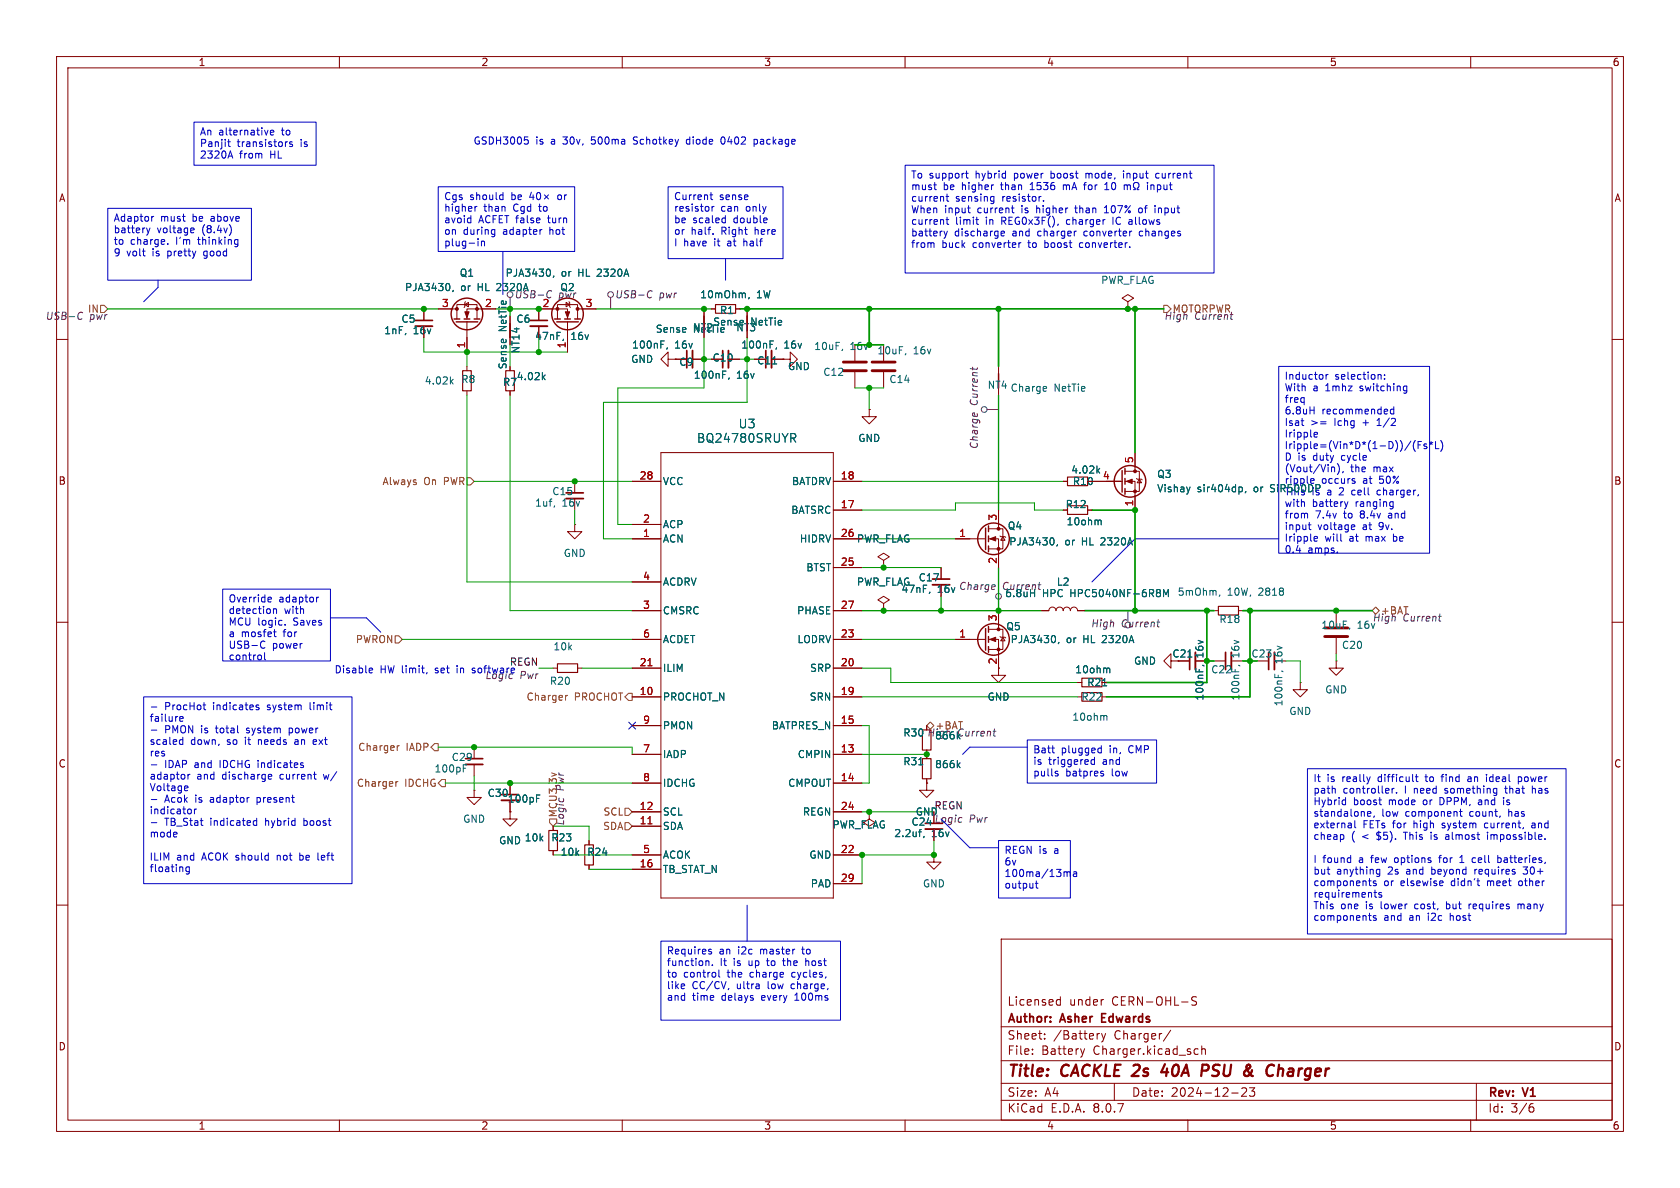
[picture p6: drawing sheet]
<svg xmlns="http://www.w3.org/2000/svg" width="297mm" height="210mm" viewBox="0 0 297 210" stroke-linecap="round" stroke-linejoin="round" font-family="sans-serif">
<defs><g id="words">
<g font-size="2.8" fill="#840000">
<text x="178" y="190.9">Title:</text>
<text x="187.7" y="190.9">CACKLE 2s</text>
<text x="207" y="190.9">40A</text>
<text x="214.8" y="190.9">PSU</text>
<text x="223.1" y="190.9">&amp;</text>
<text x="227.9" y="190.9">Charger</text>
</g>
<g font-size="2.1" fill="#006464">
<text x="130.5" y="75.9">U3</text>
<text x="123.1" y="78.5">BQ24780SRUYR</text>
</g>
<g font-size="2.1" fill="#840000">
<text x="178" y="178">Licensed</text>
<text x="189" y="178">under</text>
<text x="196.6" y="178">CERN-OHL-S</text>
<text x="178" y="184">Sheet:</text>
<text x="178" y="181.2">Author:</text>
<text x="186.2" y="184">/Battery</text>
<text x="187.6" y="181.2">Asher</text>
<text x="195.4" y="181.2">Edwards</text>
<text x="197" y="184">Charger/</text>
<text x="178" y="186.7">File:</text>
<text x="184.1" y="186.7">Battery</text>
<text x="193.3" y="186.7">Charger.kicad_sch</text>
<text x="178" y="196.9">KiCad</text>
<text x="178" y="194.1">Size:</text>
<text x="184.7" y="194.1">A4</text>
<text x="185.7" y="196.9">E.D.A.</text>
<text x="193.3" y="196.9">8.0.7</text>
<text x="200" y="194.1">Date:</text>
<text x="207" y="194.1">2024-12-23</text>
<text x="263" y="194.3">Rev:</text>
<text x="263" y="196.9">Id:</text>
<text x="267.1" y="196.9">3/6</text>
<text x="269.4" y="194.3">V1</text>
</g>
<g font-size="1.8" fill="#840000">
<text x="35" y="11.9">1</text>
<text x="85" y="11.9">2</text>
<text x="135" y="11.9">3</text>
<text x="185" y="11.9">4</text>
<text x="235" y="11.9">5</text>
<text x="285" y="11.9">6</text>
<text x="10.3" y="35.9">A</text>
<text x="285.3" y="35.9">A</text>
<text x="73.1" y="59.3">16v</text>
<text x="89.8" y="58.6" transform="rotate(-90 89.8 58.6)">NetTie</text>
<text x="89.8" y="65.4" transform="rotate(-90 89.8 65.4)">Sense</text>
<text x="92" y="62.6" transform="rotate(-90 92 62.6)">NT14</text>
<text x="125.9" y="64.1">C10</text>
<text x="133.8" y="64.6">C11</text>
<text x="10.3" y="85.9">B</text>
<text x="189.6" y="86">R10</text>
<text x="285.3" y="85.9">B</text>
<text x="188.3" y="90">R12</text>
<text x="165.7" y="105">16v</text>
<text x="176.3" y="117.5" transform="rotate(-90 176.3 117.5)">2</text>
<text x="207.2" y="116.4">C21</text>
<text x="192.1" y="121.5">R21</text>
<text x="10.3" y="135.9">C</text>
<text x="285.3" y="135.9">C</text>
<text x="164.7" y="148.2">16v</text>
<text x="10.3" y="185.9">D</text>
<text x="285.3" y="185.9">D</text>
<text x="35" y="199.9">1</text>
<text x="85" y="199.9">2</text>
<text x="135" y="199.9">3</text>
<text x="185" y="199.9">4</text>
<text x="235" y="199.9">5</text>
<text x="285" y="199.9">6</text>
</g>
<g font-size="1.8" fill="#0000c2">
<text x="35.2" y="24.3">An</text>
<text x="35.2" y="26.3">Panjit</text>
<text x="35.2" y="28.4">2320A</text>
<text x="38.7" y="24.3">alternative</text>
<text x="41.9" y="26.3">transistors</text>
<text x="42.3" y="28.4">from</text>
<text x="47.9" y="28.4">HL</text>
<text x="49.9" y="24.3">to</text>
<text x="53.2" y="26.3">is</text>
<text x="83.6" y="25.8">GSDH3005</text>
<text x="94.7" y="25.8">is</text>
<text x="97.5" y="25.8">a</text>
<text x="99.8" y="25.8">30v,</text>
<text x="105" y="25.8">500ma</text>
<text x="112.6" y="25.8">Schotkey</text>
<text x="122.2" y="25.8">diode</text>
<text x="128.5" y="25.8">0402</text>
<text x="134.5" y="25.8">package</text>
<text x="78.4" y="35.7">Cgs</text>
<text x="83" y="35.7">should</text>
<text x="90.5" y="35.7">be</text>
<text x="99.1" y="35.7">or</text>
<text x="119.1" y="35.7">Current</text>
<text x="127.2" y="35.7">sense</text>
<text x="161" y="31.9">To support</text>
<text x="161" y="33.9">must</text>
<text x="161" y="36">current</text>
<text x="166.7" y="33.9">be</text>
<text x="168.9" y="36">sensing</text>
<text x="170.1" y="33.9">higher</text>
<text x="172.6" y="31.9">hybrid</text>
<text x="177.2" y="33.9">than</text>
<text x="177.3" y="36">resistor.</text>
<text x="179.5" y="31.9">power</text>
<text x="182.6" y="33.9">1536</text>
<text x="186.2" y="31.9">boost</text>
<text x="188.6" y="33.9">mA</text>
<text x="192.6" y="33.9">for</text>
<text x="192.6" y="31.9">mode,</text>
<text x="196.4" y="33.9">10</text>
<text x="199.4" y="31.9">input</text>
<text x="204.3" y="33.9">input</text>
<text x="205.4" y="31.9">current</text>
<text x="20" y="39.5">Adaptor</text>
<text x="20" y="41.6">battery</text>
<text x="27.8" y="41.6">voltage</text>
<text x="28.4" y="39.5">must</text>
<text x="34.1" y="39.5">be</text>
<text x="35.8" y="41.6">(8.4v)</text>
<text x="37.5" y="39.5">above</text>
<text x="78.4" y="37.7">higher</text>
<text x="78.4" y="39.8">avoid</text>
<text x="78.4" y="41.8">on</text>
<text x="81.9" y="41.8">during</text>
<text x="84.6" y="39.8">ACFET false</text>
<text x="85.5" y="37.7">than</text>
<text x="89" y="41.8">adapter</text>
<text x="90.9" y="37.7">Cgd</text>
<text x="95.6" y="37.7">to</text>
<text x="97.2" y="39.8">turn</text>
<text x="97.4" y="41.8">hot</text>
<text x="119.1" y="37.7">resistor</text>
<text x="119.1" y="39.8">be</text>
<text x="119.1" y="41.8">or</text>
<text x="122.2" y="41.8">half.</text>
<text x="122.5" y="39.8">scaled</text>
<text x="127.4" y="37.7">can</text>
<text x="127.6" y="41.8">Right</text>
<text x="129.8" y="39.8">double</text>
<text x="132" y="37.7">only</text>
<text x="133.7" y="41.8">here</text>
<text x="161" y="38">When</text>
<text x="161" y="40.1">current</text>
<text x="167" y="38">input</text>
<text x="168.9" y="40.1">limit</text>
<text x="172.9" y="38">current</text>
<text x="174.4" y="40.1">in</text>
<text x="177.3" y="40.1">REG0x3F(),</text>
<text x="180.9" y="38">is</text>
<text x="183.7" y="38">higher</text>
<text x="189" y="40.1">charger</text>
<text x="190.8" y="38">than</text>
<text x="196.1" y="38">107%</text>
<text x="197.4" y="40.1">IC</text>
<text x="200.4" y="40.1">allows</text>
<text x="202.4" y="38">of</text>
<text x="205.4" y="38">input</text>
<text x="20" y="43.6">to</text>
<text x="20" y="45.6">9</text>
<text x="22.4" y="45.6">volt</text>
<text x="23" y="43.6">charge.</text>
<text x="27.1" y="45.6">is</text>
<text x="29.9" y="45.6">pretty</text>
<text x="31.2" y="43.6">I'm</text>
<text x="35.3" y="43.6">thinking</text>
<text x="36.5" y="45.6">good</text>
<text x="78.4" y="43.9">plug-in</text>
<text x="119.1" y="43.9">I</text>
<text x="120.8" y="43.9">have</text>
<text x="126.4" y="43.9">it</text>
<text x="128.9" y="43.9">at</text>
<text x="131.9" y="43.9">half</text>
<text x="161" y="42.1">battery</text>
<text x="161" y="44.2">from</text>
<text x="166.5" y="44.2">buck</text>
<text x="168.7" y="42.1">discharge</text>
<text x="172.1" y="44.2">converter</text>
<text x="179.1" y="42.1">and</text>
<text x="182.1" y="44.2">to</text>
<text x="183.7" y="42.1">charger</text>
<text x="185.1" y="44.2">boost</text>
<text x="191.5" y="44.2">converter.</text>
<text x="192.1" y="42.1">converter</text>
<text x="202.1" y="42.1">changes</text>
<text x="227" y="67.4">Inductor</text>
<text x="227" y="69.5">With</text>
<text x="227" y="71.5">freq</text>
<text x="232.1" y="69.5">a</text>
<text x="234.4" y="69.5">1mhz</text>
<text x="236" y="67.4">selection:</text>
<text x="240.7" y="69.5">switching</text>
<text x="227" y="73.6">6.8uH</text>
<text x="227" y="75.6">Isat</text>
<text x="227" y="77.7">Iripple</text>
<text x="231.7" y="75.6">&gt;=</text>
<text x="233.7" y="73.6">recommended</text>
<text x="236" y="75.6">Ichg</text>
<text x="241.2" y="75.6">+</text>
<text x="243.9" y="75.6">1/2</text>
<text x="227" y="79.7">Iripple=(Vin*D*(1-D))/(Fs*L)</text>
<text x="227" y="81.8">D is</text>
<text x="227" y="83.8">(Vout/Vin),</text>
<text x="232.3" y="81.8">duty</text>
<text x="237.4" y="81.8">cycle</text>
<text x="238.8" y="83.8">the</text>
<text x="242.9" y="83.8">max</text>
<text x="227" y="89.9">with</text>
<text x="232" y="89.9">battery</text>
<text x="234.7" y="87.9">a</text>
<text x="237.1" y="87.9">2</text>
<text x="239.4" y="87.9">cell</text>
<text x="239.8" y="89.9">ranging</text>
<text x="241.1" y="85.9">at</text>
<text x="244.1" y="87.9">charger,</text>
<text x="244.1" y="85.9">50%</text>
<text x="227" y="92">from</text>
<text x="227" y="94">input</text>
<text x="232.5" y="92">7.4v</text>
<text x="233" y="94">voltage</text>
<text x="237.7" y="92">to</text>
<text x="240.7" y="92">8.4v</text>
<text x="241" y="94">at</text>
<text x="244.1" y="94">9v.</text>
<text x="245.9" y="92">and</text>
<text x="227" y="96.1">Iripple</text>
<text x="227" y="98.1">0.4</text>
<text x="231.2" y="98.1">amps.</text>
<text x="234.2" y="96.1">will</text>
<text x="238.7" y="96.1">at</text>
<text x="241.7" y="96.1">max</text>
<text x="246.8" y="96.1">be</text>
<text x="40.3" y="106.8">Override</text>
<text x="49.3" y="106.8">adaptor</text>
<text x="40.3" y="108.9">detection</text>
<text x="40.3" y="110.9">MCU logic.</text>
<text x="40.3" y="113">a</text>
<text x="42.6" y="113">mosfet</text>
<text x="50.2" y="113">for</text>
<text x="50.3" y="108.9">with</text>
<text x="52" y="110.9">Saves</text>
<text x="40.3" y="115">USB-C</text>
<text x="40.3" y="117">control</text>
<text x="48.1" y="115">power</text>
<text x="59.1" y="119.2">Disable</text>
<text x="67.2" y="119.2">HW limit,</text>
<text x="77.2" y="119.2">set</text>
<text x="81.2" y="119.2">in</text>
<text x="84.1" y="119.2">software</text>
<text x="90" y="117.8">REGN</text>
<text x="29.1" y="125.9">ProcHot</text>
<text x="37.8" y="125.9">indicates</text>
<text x="47.5" y="125.9">system</text>
<text x="55.2" y="125.9">limit</text>
<text x="85.7" y="120.2">Logic</text>
<text x="26.4" y="127.9">failure</text>
<text x="29.1" y="130">PMON</text>
<text x="35.6" y="130">is</text>
<text x="38.5" y="130">total</text>
<text x="44" y="130">system</text>
<text x="51.7" y="130">power</text>
<text x="26.4" y="132">scaled</text>
<text x="26.4" y="134">res</text>
<text x="29.1" y="136.1">IDAP</text>
<text x="33.7" y="132">down,</text>
<text x="34.5" y="136.1">and</text>
<text x="39.1" y="136.1">IDCHG indicates</text>
<text x="40.2" y="132">so</text>
<text x="43.6" y="132">it</text>
<text x="46.1" y="132">needs</text>
<text x="52.8" y="132">an</text>
<text x="56.2" y="132">ext</text>
<text x="182.6" y="133.5">Batt</text>
<text x="182.6" y="135.5">is</text>
<text x="182.6" y="137.6">pulls</text>
<text x="185.4" y="135.5">triggered</text>
<text x="187.6" y="133.5">plugged</text>
<text x="188.4" y="137.6">batpres</text>
<text x="195.1" y="135.5">and</text>
<text x="196.3" y="133.5">in,</text>
<text x="196.6" y="137.6">low</text>
<text x="199.8" y="133.5">CMP</text>
<text x="26.4" y="138.1">adaptor</text>
<text x="26.4" y="140.2">Voltage</text>
<text x="29.1" y="142.2">Acok</text>
<text x="34.6" y="142.2">is</text>
<text x="34.8" y="138.1">and</text>
<text x="37.4" y="142.2">adaptor</text>
<text x="39.4" y="138.1">discharge</text>
<text x="45.9" y="142.2">present</text>
<text x="49.8" y="138.1">current</text>
<text x="57.7" y="138.1">w/</text>
<text x="232.1" y="138.6">It</text>
<text x="232.1" y="140.6">path</text>
<text x="232.1" y="142.7">Hybrid</text>
<text x="234.6" y="138.6">is</text>
<text x="237.4" y="138.6">really</text>
<text x="237.4" y="140.6">controller.</text>
<text x="239.3" y="142.7">boost</text>
<text x="243.9" y="138.6">difficult</text>
<text x="245.6" y="142.7">mode</text>
<text x="248.5" y="140.6">I</text>
<text x="250.2" y="140.6">need</text>
<text x="251.9" y="142.7">or</text>
<text x="252.5" y="138.6">to</text>
<text x="255" y="142.7">DPPM,</text>
<text x="255.5" y="138.6">find</text>
<text x="255.9" y="140.6">something</text>
<text x="260.3" y="138.6">an</text>
<text x="262" y="142.7">and</text>
<text x="263.8" y="138.6">ideal</text>
<text x="266.6" y="142.7">is</text>
<text x="266.8" y="140.6">that</text>
<text x="269.6" y="138.6">power</text>
<text x="271.7" y="140.6">has</text>
<text x="26.4" y="144.3">indicator</text>
<text x="26.4" y="148.4">mode</text>
<text x="29.1" y="146.3">TB_Stat</text>
<text x="37.3" y="146.3">indicated</text>
<text x="47.2" y="146.3">hybrid</text>
<text x="54.1" y="146.3">boost</text>
<text x="232.1" y="144.7">standalone,</text>
<text x="232.1" y="146.7">external</text>
<text x="232.1" y="148.8">cheap</text>
<text x="238.9" y="148.8">(</text>
<text x="240.9" y="148.8">&lt;</text>
<text x="240.9" y="146.7">FETs for</text>
<text x="243.6" y="148.8">$5).</text>
<text x="244.3" y="144.7">low</text>
<text x="248.6" y="144.7">component</text>
<text x="248.7" y="148.8">This</text>
<text x="250.2" y="146.7">high</text>
<text x="253.6" y="148.8">is</text>
<text x="255.4" y="146.7">system</text>
<text x="256.4" y="148.8">almost</text>
<text x="260.1" y="144.7">count,</text>
<text x="263.1" y="146.7">current,</text>
<text x="264" y="148.8">impossible.</text>
<text x="267.1" y="144.7">has</text>
<text x="271.7" y="146.7">and</text>
<text x="26.4" y="152.4">ILIM</text>
<text x="26.4" y="154.5">floating</text>
<text x="31.2" y="152.4">and</text>
<text x="35.8" y="152.4">ACOK should</text>
<text x="49.4" y="152.4">not</text>
<text x="53.6" y="152.4">be</text>
<text x="57" y="152.4">left</text>
<text x="177.5" y="151.3">REGN is</text>
<text x="177.5" y="153.3">6v</text>
<text x="177.5" y="155.4">100ma/13ma</text>
<text x="186.5" y="151.3">a</text>
<text x="232.1" y="152.9">I</text>
<text x="232.1" y="154.9">but</text>
<text x="233.9" y="152.9">found</text>
<text x="236.3" y="154.9">anything</text>
<text x="240.4" y="152.9">a</text>
<text x="242.7" y="152.9">few</text>
<text x="245.5" y="154.9">2s</text>
<text x="247" y="152.9">options</text>
<text x="248.9" y="154.9">and</text>
<text x="253.5" y="154.9">beyond</text>
<text x="255.1" y="152.9">for</text>
<text x="261.3" y="152.9">cell</text>
<text x="261.4" y="154.9">requires</text>
<text x="266" y="152.9">batteries,</text>
<text x="270.2" y="154.9">30+</text>
<text x="177.5" y="157.4">output</text>
<text x="232.1" y="157">components</text>
<text x="232.1" y="159">requirements</text>
<text x="232.1" y="161.1">This</text>
<text x="237" y="161.1">one</text>
<text x="241.6" y="161.1">is</text>
<text x="244.4" y="161.1">lower</text>
<text x="244.6" y="157">or</text>
<text x="247.7" y="157">elsewise</text>
<text x="250.6" y="161.1">cost,</text>
<text x="256.3" y="161.1">but</text>
<text x="256.8" y="157">didn't</text>
<text x="260.5" y="161.1">requires</text>
<text x="263.4" y="157">meet</text>
<text x="269.2" y="157">other</text>
<text x="269.4" y="161.1">many</text>
<text x="232.1" y="163.1">components</text>
<text x="244.6" y="163.1">and</text>
<text x="249.3" y="163.1">an</text>
<text x="252.7" y="163.1">i2c</text>
<text x="256.8" y="163.1">host</text>
<text x="117.8" y="169">Requires</text>
<text x="117.8" y="171.1">function.</text>
<text x="117.8" y="173.1">to</text>
<text x="120.8" y="173.1">control</text>
<text x="127.1" y="169">an</text>
<text x="127.3" y="171.1">It</text>
<text x="128.7" y="173.1">the</text>
<text x="129.8" y="171.1">is</text>
<text x="130.6" y="169">i2c</text>
<text x="132.6" y="171.1">up</text>
<text x="132.9" y="173.1">charge</text>
<text x="134.7" y="169">master</text>
<text x="136.1" y="171.1">to</text>
<text x="139.1" y="171.1">the</text>
<text x="140.4" y="173.1">cycles,</text>
<text x="142.3" y="169">to</text>
<text x="143.3" y="171.1">host</text>
<text x="117.8" y="175.2">like</text>
<text x="117.8" y="177.2">and</text>
<text x="122.4" y="175.2">CC/CV,</text>
<text x="122.4" y="177.2">time</text>
<text x="127.7" y="177.2">delays</text>
<text x="130.4" y="175.2">ultra</text>
<text x="134.9" y="177.2">every</text>
<text x="136" y="175.2">low</text>
<text x="140.3" y="175.2">charge,</text>
<text x="141" y="177.2">100ms</text>
</g>
<g font-size="1.8" fill="#006464">
<text x="71.5" y="51.7">PJA3430,</text>
<text x="81.2" y="49.1">Q1</text>
<text x="81.4" y="51.7">or</text>
<text x="84.5" y="51.7">HL</text>
<text x="88.1" y="51.7">2320A</text>
<text x="89.3" y="49.1">PJA3430,</text>
<text x="99" y="51.7">Q2</text>
<text x="99.2" y="49.1">or</text>
<text x="102.3" y="49.1">HL</text>
<text x="105.9" y="49.1">2320A</text>
<text x="123.7" y="52.9">10mOhm,</text>
<text x="133.7" y="52.9">1W</text>
<text x="194.6" y="50.4">PWR_FLAG</text>
<text x="67.8" y="59.3">1nF,</text>
<text x="70.9" y="57.3">C5</text>
<text x="91.2" y="57.3">C6</text>
<text x="115.8" y="59">Sense</text>
<text x="122.4" y="58.8">NT2</text>
<text x="122.6" y="59">NetTie</text>
<text x="126" y="57.8">Sense</text>
<text x="127.2" y="55.7">R1</text>
<text x="130.1" y="58.8">NT3</text>
<text x="132.7" y="57.8">NetTie</text>
<text x="94.5" y="60.3">47nF,</text>
<text x="100.9" y="60.3">16v</text>
<text x="111.5" y="64.4">GND</text>
<text x="111.6" y="61.8">100nF,</text>
<text x="119.3" y="61.8">16v</text>
<text x="120" y="64.9">C9</text>
<text x="130.9" y="61.8">100nF,</text>
<text x="138.6" y="61.8">16v</text>
<text x="139.2" y="65.6">GND</text>
<text x="143.8" y="62.1">10uF,</text>
<text x="155" y="62.8">10uF,</text>
<text x="161.4" y="62.8">16v</text>
<text x="75" y="68.2">4.02k</text>
<text x="81.5" y="67.9">R8</text>
<text x="88.8" y="68.4">R7</text>
<text x="91.2" y="67.4">4.02k</text>
<text x="122.6" y="67.2">100nF,</text>
<text x="130.2" y="67.2">16v</text>
<text x="145.5" y="66.6">C12</text>
<text x="157.1" y="67.9">C14</text>
<text x="174.5" y="68.9">NT4</text>
<text x="178.6" y="69.4">Charge</text>
<text x="186.3" y="69.4">NetTie</text>
<text x="151.6" y="78.3">GND</text>
<text x="189.3" y="83.9">4.02k</text>
<text x="94.5" y="89.8">1uf,</text>
<text x="97.5" y="87.7">C15</text>
<text x="99.4" y="89.8">16v</text>
<text x="117.1" y="86">VCC</text>
<text x="139.9" y="86">BATDRV</text>
<text x="204.5" y="87.2">Vishay</text>
<text x="204.5" y="84.7">Q3</text>
<text x="211.6" y="87.2">sir404dp,</text>
<text x="221.8" y="87.2">or</text>
<text x="224.9" y="87.2">SiR500DP</text>
<text x="227" y="85.9">ripple</text>
<text x="227" y="87.9">This</text>
<text x="231.9" y="87.9">is</text>
<text x="233.6" y="85.9">occurs</text>
<text x="117.1" y="93.6">ACP</text>
<text x="139.8" y="91">BATSRC</text>
<text x="178.1" y="93.8">Q4</text>
<text x="188.5" y="93.1">10ohm</text>
<text x="99.6" y="98.7">GND</text>
<text x="117.1" y="96.1">ACN</text>
<text x="141.3" y="96.1">HIDRV</text>
<text x="142.4" y="101.2">BTST</text>
<text x="151.4" y="96.1">PWR_FLAG</text>
<text x="178.3" y="96.6">PJA3430,</text>
<text x="188.3" y="96.6">or</text>
<text x="191.4" y="96.6">HL</text>
<text x="194.9" y="96.6">2320A</text>
<text x="117.1" y="103.7">ACDRV</text>
<text x="151.4" y="103.7">PWR_FLAG</text>
<text x="159.3" y="105">47nF,</text>
<text x="162.3" y="103">C17</text>
<text x="177.2" y="104.5">Current</text>
<text x="177.6" y="105.8">6.8uH</text>
<text x="184.3" y="105.8">HPC</text>
<text x="186.7" y="103.7">L2</text>
<text x="189.3" y="105.8">HPC5040NF-6R8M</text>
<text x="208.1" y="105.5">5mOhm,</text>
<text x="217" y="105.5">10W,</text>
<text x="222.6" y="105.5">2818</text>
<text x="117.1" y="108.8">CMSRC</text>
<text x="117.1" y="113.9">ACDET</text>
<text x="140.8" y="108.8">PHASE</text>
<text x="140.9" y="113.9">LODRV</text>
<text x="177.8" y="111.6">Q5</text>
<text x="178.6" y="113.9">PJA3430,</text>
<text x="188.5" y="113.9">or</text>
<text x="191.6" y="113.9">HL</text>
<text x="195.1" y="113.9">2320A</text>
<text x="215.5" y="110.3">R18</text>
<text x="233.5" y="111.4">10uF,</text>
<text x="239.9" y="111.4">16v</text>
<text x="97.7" y="115.2">10k</text>
<text x="117.1" y="119">ILIM</text>
<text x="143.1" y="119">SRP</text>
<text x="190" y="119.2">10ohm</text>
<text x="200.4" y="117.7">GND</text>
<text x="213" y="116.3" transform="rotate(-90 213 116.3)">16v</text>
<text x="214" y="119.2">C22</text>
<text x="219.3" y="116.3" transform="rotate(-90 219.3 116.3)">16v</text>
<text x="226.9" y="117.3" transform="rotate(-90 226.9 117.3)">16v</text>
<text x="237.1" y="114.9">C20</text>
<text x="97.1" y="121.3">R20</text>
<text x="117.1" y="124.1">PROCHOT_N</text>
<text x="143.1" y="124.1">SRN</text>
<text x="174.5" y="124.1">GND</text>
<text x="191.1" y="124.1">R22</text>
<text x="213" y="123.9" transform="rotate(-90 213 123.9)">100nF,</text>
<text x="219.3" y="123.9" transform="rotate(-90 219.3 123.9)">100nF,</text>
<text x="226.9" y="125" transform="rotate(-90 226.9 125)">100nF,</text>
<text x="234.2" y="122.8">GND</text>
<text x="117.1" y="129.1">PMON</text>
<text x="136.3" y="129.1">BATPRES_N</text>
<text x="159.6" y="130.4">R30</text>
<text x="165.2" y="130.9">866k</text>
<text x="169.2" y="130.4">Current</text>
<text x="189.5" y="127.6">10ohm</text>
<text x="227.8" y="126.6">GND</text>
<text x="76.7" y="136.8">100pF</text>
<text x="79.8" y="134.7">C29</text>
<text x="117.1" y="134.2">IADP</text>
<text x="140.9" y="134.2">CMPIN</text>
<text x="159.6" y="135.5">R31</text>
<text x="165.2" y="136">866k</text>
<text x="86.1" y="141.1">C30</text>
<text x="89.7" y="142.1">100pF</text>
<text x="117.1" y="139.3">IDCHG</text>
<text x="139.2" y="139.3">CMPOUT</text>
<text x="81.8" y="145.6">GND</text>
<text x="88.1" y="149.5">GND</text>
<text x="92.7" y="148.9">10k</text>
<text x="97.4" y="148.9">R23</text>
<text x="117.1" y="146.9">SDA</text>
<text x="117.1" y="144.4">SCL</text>
<text x="141.8" y="144.4">REGN</text>
<text x="147.1" y="146.7">PWR_FLAG</text>
<text x="158" y="148.2">2.2uf,</text>
<text x="161" y="146.2">C24</text>
<text x="161.8" y="144.4">GND</text>
<text x="99" y="151.5">10k</text>
<text x="103.7" y="151.5">R24</text>
<text x="117.1" y="154.5">TB_STAT_N</text>
<text x="117.1" y="152">ACOK</text>
<text x="143" y="152">GND</text>
<text x="143.2" y="157.1">PAD</text>
<text x="163.1" y="157.1">GND</text>
</g>
<g font-size="1.8" fill="#484848">
<text x="90.9" y="52.9">USB-C</text>
<text x="98.7" y="52.9">pwr</text>
<text x="108.6" y="52.9">USB-C</text>
<text x="116.5" y="52.9">pwr</text>
<text x="8" y="56.7">USB-C</text>
<text x="15.5" y="55.5">IN</text>
<text x="15.8" y="56.7">pwr</text>
<text x="205.7" y="56.7">High</text>
<text x="207.2" y="55.5">MOTORPWR</text>
<text x="211.1" y="56.7">Current</text>
<text x="173.1" y="71.7" transform="rotate(-90 173.1 71.7)">Current</text>
<text x="173.1" y="79.5" transform="rotate(-90 173.1 79.5)">Charge</text>
<text x="169.4" y="104.5">Charge</text>
<text x="192.8" y="111.1">High</text>
<text x="198.2" y="111.1">Current</text>
<text x="242.6" y="110.1">High</text>
<text x="244" y="108.8">+BAT</text>
<text x="248" y="110.1">Current</text>
<text x="91.9" y="120.2">Pwr</text>
<text x="163.8" y="130.4">High</text>
<text x="165.3" y="129.1">+BAT</text>
<text x="99.9" y="139.9" transform="rotate(-90 99.9 139.9)">Pwr</text>
<text x="98.7" y="144.6" transform="rotate(-90 98.7 144.6)">MCU3.3v</text>
<text x="99.9" y="146.1" transform="rotate(-90 99.9 146.1)">Logic</text>
<text x="165.1" y="145.6">Logic</text>
<text x="171.3" y="145.6">Pwr</text>
</g>
<g font-size="1.8" fill="#a90000">
<text x="78" y="54.4">3</text>
<text x="85.7" y="54.4">2</text>
<text x="95.8" y="54.4">2</text>
<text x="103.4" y="54.4">3</text>
<text x="82.3" y="61.7" transform="rotate(-90 82.3 61.7)">1</text>
<text x="100.1" y="61.7" transform="rotate(-90 100.1 61.7)">1</text>
<text x="200.4" y="82" transform="rotate(-90 200.4 82)">5</text>
<text x="113" y="84.8">28</text>
<text x="148.5" y="89.9">17</text>
<text x="148.5" y="84.8">18</text>
<text x="194.9" y="84.8">4</text>
<text x="200.4" y="89.6" transform="rotate(-90 200.4 89.6)">1</text>
<text x="113.6" y="95">1</text>
<text x="113.6" y="92.5">2</text>
<text x="148.5" y="95">26</text>
<text x="169.5" y="95">1</text>
<text x="176.3" y="92.1" transform="rotate(-90 176.3 92.1)">3</text>
<text x="148.5" y="100.1">25</text>
<text x="176.3" y="99.8" transform="rotate(-90 176.3 99.8)">2</text>
<text x="113.6" y="107.7">3</text>
<text x="113.6" y="102.6">4</text>
<text x="148.5" y="107.7">27</text>
<text x="113.6" y="112.8">6</text>
<text x="148.5" y="112.8">23</text>
<text x="169.5" y="112.8">1</text>
<text x="176.3" y="109.9" transform="rotate(-90 176.3 109.9)">3</text>
<text x="113" y="117.9">21</text>
<text x="148.5" y="117.9">20</text>
<text x="113" y="122.9">10</text>
<text x="148.5" y="122.9">19</text>
<text x="113.6" y="128">9</text>
<text x="148.5" y="128">15</text>
<text x="113.6" y="133.1">7</text>
<text x="148.5" y="133.1">13</text>
<text x="113" y="143.3">12</text>
<text x="113.6" y="138.2">8</text>
<text x="148.5" y="138.2">14</text>
<text x="148.5" y="143.3">24</text>
<text x="113" y="145.8">11</text>
<text x="113" y="153.4">16</text>
<text x="113.6" y="150.9">5</text>
<text x="148.5" y="150.9">22</text>
<text x="148.5" y="156">29</text>
</g>
<g font-size="1.8" fill="#009600">
<text x="150.3" y="62.1">16v</text>
<text x="221.1" y="116.4">C23</text>
</g>
<g font-size="1.8" fill="#725600">
<text x="67.5" y="86">Always</text>
<text x="74.9" y="86">On</text>
<text x="78.6" y="86">PWR</text>
<text x="62.8" y="113.9">PWRON</text>
<text x="93" y="124.1">Charger</text>
<text x="101.5" y="124.1">PROCHOT</text>
<text x="63.2" y="132.9">Charger</text>
<text x="71.8" y="132.9">IADP</text>
<text x="63" y="139.3">Charger</text>
<text x="71.5" y="139.3">IDCHG</text>
<text x="106.5" y="146.9">SDA</text>
<text x="106.6" y="144.4">SCL</text>
</g>
<text font-size="1.8" fill="#0f0f0f" x="165.1" y="143.2">REGN</text>
</g></defs>
<g fill="none" stroke="#840000" stroke-width=".18">
<path d="M10 10h277v190h-277zM12 12h273v186h-273zM60 10v2M110 10v2M160 10v2M210 10v2M260 10v2M74.9 54.6v2M77.5 54.6h3.3M80.8 56.4v-2.6h3.5v2.6M82.2 53.8l.6-.3v.7zM82.3 53.3l-.1 .2v.7l-.2 .2"/>
<path d="M82.5 56.9v5.3M87.6 54.6h-5.1v1.8M95.2 57.7v2M98.6 56.4v-2.6h3.5v2.6M100.1 53.5l.6 .3-.6 .4zM100.3 56.4v-1.8h-5.1v2M100.3 56.9v5.3M100.6 53.3l.1 .2v.7l.1 .2M102.1 54.6h3.3M124.5 54.6v5.1M125.7 54.6h.8M130 54.6h.8"/>
<path d="M132.1 54.6v5.1M199.4 53.3l1-.6-1-.6-1 .6 1 .6v1.3M199.4 54.6h.1M10 60h2M82.5 64.8v.7M82.5 69.1v.8M90.2 69.1v.8M118.1 63.5v-1.3l-1.3 1.3 1.3 1.3v-1.3h1.3M119.4 63.5h.1M119.4 63.5h2M122.4 63.5h2.1M128.8 63.5h2"/>
<path d="M136.4 63.5h2M138.4 63.5h1.3v-1.3l1.3 1.3-1.3 1.3v-1.3M138.4 63.5h.1M151.1 61v2.8M151.1 65.8v2.8M153.7 72.4v1.3h1.2l-1.2 1.2-1.3-1.2h1.3M153.7 72.4h.1M156.2 61v2.8M156.2 65.8v2.8M176.5 64.8v5.1M285 60h2M101.6 92.7v1.3h1.3l-1.3 1.3-1.3-1.3h1.3"/>
<path d="M101.6 92.7h.1M101.6 85.1v2M111.8 95.3h5M111.8 85.1h5M111.8 92.7h5M116.8 80h30.5v78.8h-30.5zM147.3 95.3h5.1M147.3 90.2h5.1M147.3 85.1h5.1M156.2 99.1l1-.7-1-.6-1 .6 1 .7v1.2M168.9 95.3h5.3M174.8 95.3h1.7v5"/>
<path d="M174.8 93.5h2.5v3.5h-2.5M176.5 90.2v3.3M176.8 94.7l.1 .2h.8l.1 .1M177.3 94.9l.4 .6h-.8zM188 85.1h.7M192.3 90.2h.7M193 85.1h5.4M198.9 85.1h1.8v5.1M198.9 83.3h2.5v3.6h-2.5M200.7 80v3.3M200.9 84.6l.1 .1h.8l.1 .1M201.4 84.7l.4 .6h-.8z"/>
<path d="M10 110h2M97.8 118.1h.8M102.1 118.1h.8M111.8 113h5M111.8 118.1h5M111.8 108h5M111.8 102.9h5M147.3 113h5.1M147.3 118.1h5.1M147.3 100.3h5.1M147.3 108h5.1M156.2 106.7l1-.7-1-.6-1 .6 1 .7v1.3"/>
<path d="M156.2 108h.1M156.2 100.3h.1M166.4 100.3v2.1M168.9 113h5.3M174.8 113h1.7v6.4h1.3l-1.3 1.3-1.2-1.3h1.2M174.8 111.3h2.5v3.5h-2.5M176.5 108v3.3M176.8 112.5l.1 .1h.8l.1 .2M177.3 112.6l.4 .7h-.8zM184.1 108h1.3a.64 .64 0 0 1 .7-.7 .64 .64 0 0 1 .6 .7 .64 .64 0 0 1 .6-.7 .64 .64 0 0 1 .7 .7 .64 .64 0 0 1 .6-.7 .64 .64 0 0 1 .6 .7 .64 .64 0 0 1 .7-.7 .64 .64 0 0 1 .6 .7h1.3M207 116.8v-1.2l-1.3 1.2 1.3 1.3v-1.3h1.3M211.3 116.8h2.1"/>
<path d="M214.6 108h.8M214.6 116.8h2.1M217.7 116.8h2M218.9 108h.8M236.2 116.8v1.3h1.3l-1.3 1.3-1.3-1.3h1.3M236.2 116.8h.1M236.2 108v2.7M236.2 112.8v2.8M285 110h2M83.8 139.7v1.3h1.3l-1.3 1.2-1.3-1.2h1.3M83.8 139.7h.1M83.8 132.1v2"/>
<path d="M83.8 135.1v2.1M90.2 138.4v2.1M111.8 123.2h5M111.8 133.4h5M111.8 138.4h5M111.8 128.3h5M147.3 123.2h5.1M147.3 133.4h5.1M147.3 138.4h5.1M147.3 128.3h5.1M163.8 138.4v1.3h1.3l-1.3 1.3-1.2-1.3h1.2M163.8 138.4h.1"/>
<path d="M163.8 128.3v.7M163.8 132.6v1.5M163.8 137.7v.7M190.5 123.2h.8M190.5 120.7h.8M194.8 123.2h.8M229.9 120.7v1.2h1.2l-1.2 1.3-1.3-1.3h1.3M229.9 120.7h.1M90.2 143.5v1.3h1.2l-1.2 1.3-1.3-1.3h1.3M90.2 143.5h.1M90.2 141.5v2M97.8 146.1v.7"/>
<path d="M97.8 150.4v.7M104.1 148.6v.8M104.1 152.9v.8M111.8 146.1h5M111.8 143.5h5M111.8 153.7h5M111.8 151.1h5M147.3 143.5h5.1M147.3 151.1h5.1M147.3 156.2h5.1M153.7 143.5v1.3l1 .6-1 .7-1-.7 1-.6M153.7 143.5h.1"/>
<path d="M165.1 151.1v1.3h1.3l-1.3 1.3-1.3-1.3h1.3M165.1 151.1h.1M165.1 143.5v2M10 160h2M177 166h108v32h-108zM186.9 177.6h.6M186.9 176.8h.6M187.5 176.2v1.5M195 176.7h.1M211.5 176.3l-.5-.1-.3 .1v.5l.7 .3 .1 .3-.3 .3-.5-.1M285 160h2M60 198v2"/>
<path d="M110 198v2M160 198v2M177 194.5h108M177 191.5h108M177 187.5h108M177 181.5h108M182.5 186.3v.1M182.5 185.5v.1M184.7 183.6v.1M184.7 182.8v.1M191.7 185.4l-.3 1M194.4 182.7l-.3 .1"/>
<path d="M194.7 182.7l.4 1M195.1 183.7l-.1 .4-.3 .1M195.5 182.7l-.4 1M197 191.5v3M207 182.1l-1.3 2M210 198v2M211.2 186.3h.6M211.2 185.5h.6M212.5 185.5l.2-.1 .3 .1 .1 .9M212.5 184.9v1.5M217.7 193.2h1.2M219.5 192.4l.6-.1 .2 .1 .1 .3-.9 1.1h.9"/>
<path d="M220.9 192.3h.9l-.5 .6 .4 .1v.7l-.2 .1h-.4l-.2-.1M260 198v2M261 191.5v6.5M270.6 195.7h.4l.2 .3-.1 .5-.5 .1M271 195.1l-.4 .1"/>
</g>
<path d="M205.9 188.1l-.6 1.4h1.2M206.3 188.9l-.1 1.3M212.6 188.2l.9 .1a.58 .58 0 0 1-.3 1h-.7M226.1 189l.2-.1 .5 .1-.1 1.2" fill="none" stroke="#840000" stroke-width=".4"/>
<g fill="none" stroke="#840000" stroke-width=".3">
<path d="M73.4 56.6h3.1M93.7 56.6h3.1M121.4 62v3M127.8 62v3M135.4 62v3M100.1 87.1h3M164.8 102.4h3.1M210.3 115.3v3.1M216.7 115.3v3.1M224.3 115.3v3.1M82.3 134.1h3M88.6 140.5h3.1"/>
<path d="M163.6 145.5h3M194.8 179.9h.5M195.5 179.2h-.7v1.5h.7"/>
</g>
<g fill="none" stroke="#840000" stroke-width=".25">
<path d="M80.3 56.4h1M80.6 56.9h3.9M82 56.4h1.1M83.8 56.4h1M90.2 57.2v2.5M98 56.4h1.1M98.4 56.9h3.8M99.8 56.4h1M101.6 56.4h1M124.5 55.9v2.5M132.1 55.9v2.5M176.5 66v2.6"/>
<path d="M174.2 93.3v3.9M174.8 93v1M174.8 94.7v1.1M174.8 96.5v1M198.4 83.2v3.8M198.9 82.8v1M198.9 84.6v1M198.9 86.4v1M174.2 111.1v3.8M174.8 110.7v1.1M174.8 112.5v1M174.8 114.3v1"/>
<circle cx="82.5" cy="55.5" r="2.79"/>
<circle cx="100.3" cy="55.5" r="2.79"/>
<circle cx="175.6" cy="95.2" r="2.79"/>
<circle cx="199.8" cy="85.1" r="2.79"/>
<circle cx="175.6" cy="113" r="2.79"/>
</g>
<g fill="#840000" stroke="#840000" stroke-width=".18">
<path d="M82.2 55.1h.7l-.4 1z"/>
<path d="M99.9 55.1h.8l-.4 1z"/>
<path d="M175 113l1-.4v.8z"/>
<path d="M175 95.3l1-.4v.7z"/>
<path d="M199.1 85.1l1.1-.4v.8z"/>
<circle cx="84.3" cy="54.6" r=".25"/>
<circle cx="80.8" cy="54.6" r=".25"/>
<circle cx="98.6" cy="54.6" r=".25"/>
<circle cx="102.1" cy="54.6" r=".25"/>
<circle cx="176.5" cy="114.8" r=".25"/>
<circle cx="176.5" cy="111.3" r=".25"/>
<circle cx="176.5" cy="97" r=".25"/>
<circle cx="176.5" cy="93.5" r=".25"/>
<circle cx="200.7" cy="86.9" r=".25"/>
<circle cx="200.7" cy="83.3" r=".25"/>
</g>
<g fill="none" stroke="#006464" stroke-width=".18">
<path d="M80.1 51.3l-.1 .3M97.9 48.8l-.1 .2M99.6 60l-.1 .2M132.4 52.6l-.1 .2M79.7 67.4l.4 .5M80.1 67l-.5 .5M96 66.6l.4 .5M96.4 66.3l-.5 .5M118 61.5l-.1 .2M128.9 66.8l-.1 .3M136.6 64.3h.7M137.3 61.5l-.1 .2"/>
<path d="M139.8 76.6h.6l.3 .3-.2 .5h-.7M140.2 77.4l.5 .8M149 61.7l-.2 .3M160.1 62.5l-.1 .2M184.8 68.3l.2 .3-.6 .1M185 69.1l-.2 .1M98 89.4l-.1 .3M186.9 96.3l-.1 .2M194 83.2l.4 .4M194.3 91.9l.4 .2v.7M194.4 82.8l-.5 .5M219.2 86.1l.3 .1 .1 .1v.5l-.4 .1"/>
<path d="M220.2 86.9l-.1 .2M164.4 104.7l-.1 .2M182.9 104.2v1.3M187.2 113.5l-.1 .3M195.8 118.1l.4 .2v.6M205.1 104.3v.3M205.1 104.9v.5M205.7 105.5v-1.3l.4 .9 .5-.9v1.3M210 116.1h.7M212.6 117.6l.3 .1M215.7 105.2l-.2 .2M219 117.6l.2 .1"/>
<path d="M226.6 118.6l.2 .1M238.6 111l-.1 .3M81.9 135.8h.4M162.4 135.2h.7M169.4 135.2l.3 .5M169.7 134.9l-.5 .4M194.9 121.2h.8M195.3 126.5l.4 .2v.6M94.9 141.1h.4M94.9 140.5h.6M163.4 147.8l-.2 .3"/>
</g>
<g fill="none" stroke="#840000" stroke-width=".33">
<path d="M73.4 57.7h3.1M93.7 57.7h3.1M122.4 62v3M128.8 62v3M136.4 62v3M100.1 88.1h3M164.8 103.4h3.1M211.3 115.3v3.1M217.7 115.3v3.1M225.3 115.3v3.1M82.3 135.1h3M88.6 141.5h3.1"/>
<path d="M163.6 146.6h3"/>
</g>
<path d="M114.5 117.7h.8M114.5 145.6h.8" fill="none" stroke="#a90000" stroke-width=".18"/>
<g fill="none" stroke="#840000" stroke-width=".2">
<path d="M126.5 53.8h3.5v1.6h-3.5zM81.8 65.5h1.5v3.6h-1.5zM89.4 65.5h1.5v3.6h-1.5zM188.7 89.4h3.6v1.5h-3.6zM188.7 84.3h3.6v1.6h-3.6zM98.6 117.3h3.5v1.6h-3.5zM191.3 119.9h3.5v1.5h-3.5zM215.4 107.2h3.5v1.5h-3.5zM163.1 129h1.5v3.6h-1.5zM163.1 134.1h1.5v3.6h-1.5zM191.3 122.4h3.5v1.6h-3.5zM97 146.8h1.6v3.6h-1.6z"/>
<path d="M103.4 149.4h1.5v3.5h-1.5z"/>
</g>
<path d="M149.1 64h4.1M149.1 65.5h4.1M154.2 64h4M154.2 65.5h4M234.2 111h4.1M234.2 112.5h4.1" fill="none" stroke="#840000" stroke-width=".51"/>
<g fill="none" stroke="#484848" stroke-width=".18">
<path d="M14.1 55.3l.3-.1 .2 .1M14.5 56.3l-.4 .2M90.2 52.6v2M97 51.4h.3l.2 .1M97.4 52.5l-.1 .1M107.9 52.6v2M114.8 51.4h.3l.2 .1M115.2 52.5l-.4 .1M217.7 56.5h.2M171.9 73.1l.3-.1 .2 .6M171.9 64.9v.5M172.8 65v.1"/>
<path d="M174.5 72.4h2M175.8 103.4l.1 .3-.6 .1M176.5 105.9v2.1M183.5 103.4h.5M183.8 104.2h.1M199.4 108v2M204.5 110h.5M204.8 110.8h.1M254.3 109h.5M254.6 109.8h.1M175.6 129.3h.5M175.8 130.1h.2"/>
<path d="M170 144.5l.1 .1"/>
<circle cx="90.2" cy="52.1" r=".51"/>
<circle cx="108" cy="52.1" r=".51"/>
<circle cx="174" cy="72.4" r=".51"/>
<circle cx="176.5" cy="105.4" r=".51"/>
</g>
<g fill="none" stroke="#725600" stroke-width=".18">
<path d="M17.8 54h.6l.6 .6-.6 .6h-.6zM205.7 54h.7l.6 .6-.6 .6h-.7zM82.5 84.5h.7l.6 .6-.6 .6h-.7zM69.8 112.4h.7l.6 .6-.6 .7h-.7zM243.2 107.3l.6 .7-.6 .6-.6-.6zM70.3 138.2l-.3 .2M70.6 131.8l-.4 .3M76.8 131.4h.7v1.3h-.7l-.6-.6zM78.1 137.8h.6v1.3h-.6l-.6-.7zM100.3 122.9l-.3 .3M111.1 122.6h.7v1.2h-.7l-.6-.6zM164.5 127.6l.6 .7-.6 .6-.7-.6z"/>
<path d="M97.2 144.8h1.2v.6l-.6 .7-.6-.7zM110.5 142.9h.6l.7 .6-.7 .6h-.6zM110.5 145.4h.6l.7 .7-.7 .6h-.6z"/>
</g>
<g fill="none" stroke="#0000c2" stroke-width=".18">
<path d="M19 36.8h25.4v12.7h-25.4zM26.8 38.3v.8M27.2 38.3l-.4 .2M34.3 21.6h21.6v7.6h-21.6zM40.2 25.1h.5M40.4 24.6v1.1l.3 .2M40.4 27.6h.6M40.7 26.7l.4 1.3M47.4 23l-.3 .9M47.8 23.4l.6-.1-.1-.2-.3-.1-.2 .2 .1 .6h.4M50.8 25.1h-.2M51.7 25.1h-.3l-.2 .1v.2l.5 .1v.3h-.5"/>
<path d="M77.5 33h24.1v11.5h-24.1zM83.2 38.1v1.3M83.2 39.3l-.1 .1M84 36.5v.8M84.3 36.5l-.3 .2M88.6 34.4l.3 .1M88.9 34v1.3M88.9 35.2l-.3 .1M92.7 24.2h.6M93.2 24.7l.2 .2v.3l-.2 .3M93.9 34l-.3 .9h.8M94.2 34.4v.9"/>
<path d="M95 34.1l.2-.1a.68 .68 0 0 1 .4 .7 .68 .68 0 0 1-.4 .6l-.2-.1-.1-.4zM96.2 34.4l.8 .8M97 34.4l-.8 .8M112 25.4l.1 .1M112.2 24.2l-.2 .2 .2 .4M118.1 33h20.3v12.7h-20.3zM121.8 24.6l-.3 .1-.2 .2 .1 .5 .4 .1M125.5 34.4h.5M125.7 34v1.1l.3 .2M125.9 36.5v.8M126.2 36.5l-.3 .2M127.9 38.5l.3 .1"/>
<path d="M128 24.3l-.1-.1a.68 .68 0 0 0-.5 .6 .68 .68 0 0 0 .5 .7l.1-.1M128.2 38.1v1.3M128.2 39.3l-.3 .1M133.3 24.7l.4-.1 .2 .3-.1 .5h-.5M133.3 24.6v1.3M160 29.2h54.6v19.1h-54.6zM165.3 33.5h.2M167.2 34.7h.5M167.4 34.3v1.1l.3 .2M167.4 38.4v1.1l.3 .2M170.7 30.6h.5M170.9 30.2v1.1l.3 .2"/>
<path d="M171.3 37.6h.2M172.5 38.8h.5M172.7 38.4v1.1l.3 .2M175.6 34.7l.1 .1M175.7 35.5l-.4 .1M175.7 34.7v1.1l-.2 .2M178.8 36.8h.5M179 37.4l.3 .2M182.1 33.5h.7M183.9 34.7h.2M184.5 35.5v.1M188 32.7v.8"/>
<path d="M188.2 32.7l-.2 .1M190 36.8h.5M190.2 36.3v1.3M191.6 32.7h.4M192 30.6v.9M192 32.3h-.2M192.2 30.6l-.2 .2M195.2 37.6h.8M195.2 36.7l.4-.4v1.3M195.3 33.5h.7M195.7 32.3v1.2M196.8 38.4v1.3"/>
<path d="M198.6 30.2v.1M198.6 30.6v.9M199.1 32.7h-.3M199.3 32.9v.6M199.6 39.6l.4 .1M199.8 32.9v.6M200 38.8l-.4 .1M200 39.2h-.4M200.4 32.6v.5l.3 .2v.2h-.3M201.3 32.6v.5l-.3 .2v.2h.3M201.8 36.8h-.3l-.2 .2v.5l.2 .1h.3M202.9 32.7v.8"/>
<path d="M203.5 32.7v.8M204.8 36.8v.8M204.9 30.7l-.3-.1-.3 .3 .1 .5h.5M205 36.8l-.2 .1M25.9 40.3l.3 .8M26.2 41.1l-.3 .5M26.5 40.3l-.3 .8M27.9 49.5v1.3l-2.5 2.5M29.7 43.1v.1M33.9 40.3l.4 .1v.2l-.6 .1M34.3 41.1h-.4M40.8 40.2v.9"/>
<path d="M41.7 42.3l.4 .1M42.1 42.3v1.1l-.3 .2M42.1 43.1l-.4 .1M84.5 42.6v.9M85.1 42.6v.9M85.7 42.8v.7M87.1 40.6h.4M87.5 40.6v1l-.3 .3M87.5 41.4h-.4M88.9 44.5v7.6M95.8 40.6h-.2M126.1 41.3v.1"/>
<path d="M128.3 45.7v3.8M165.1 43.1v.7M166.9 40.9l.3 .8M167.2 41.7l-.3 .4M167.5 40.9l-.3 .8M177 41v.6h.5M177.6 41v.2l-.6 .1M180.1 42.9v.9M180.5 42.9l-.4 .2M191.1 42.9l-.3 .2v.4l.3 .3M200 40.9h.1M201.7 40.9l-.3 .2v.4l.3 .2"/>
<path d="M226.1 64.8h26.6v33h-26.6zM230 74.4h.5M230.4 75.2h.1M231.6 72.5h.7M232.3 71.9v1.3M232.4 77.2h.5M232.4 76.5l.3-.1 .2 .3-.6 .1M233.5 74.6h.9M233.5 74.9h.9M234.4 66.2v.8M234.8 66.2l-.4 .2M243.4 75.2h.8"/>
<path d="M243.6 74.3h-.2M243.8 66.2l.4 .2v.6M244.8 66.9v.1M244.8 66.3v.1M246.4 71.9v1.3M246.4 72.4l-.4-.1-.2 .3 .1 .5h.5M248.3 68.2l.4 .1M248.7 68.2v1.1l-.2 .2M248.7 69l-.4 .1M249.4 78l-1.1 1.6M250.2 77.9a1.46 1.46 0 0 0 0 1.9M250.7 78.6h.4"/>
<path d="M251.3 78h-.6v1.3M252.2 78.5h-.3l-.2 .1 .1 .2 .4 .1v.4h-.5M252.7 78.2l.3 .1M253 78v.3M253 78.3l-.2 .3M253 78.3l.2 .3M253.3 78.2l-.3 .1M253.8 78v1.3h.6M254.7 77.9a1.46 1.46 0 0 1 0 1.9M226.1 95.3h-25.4l-7.7 7.6M231 90.7l.2 .2v.7M231.3 92.8h.5"/>
<path d="M231.5 92.4v1l.3 .2M232.3 84.8v.1l-.6 .1M232.4 95.6h.5M232.9 95v.1l-.6 .1M235.9 82.7v.7M236.4 82a1.46 1.46 0 0 1 0 1.9M237.1 95.6l.1 .1M237.5 83.3l-.2 .3M238.3 88.7l-.3 .8M239.1 92.8h.3l.1 .3-.6 .1M239.4 85l.2 .2-.2 .2M239.4 84.6l.1 .1"/>
<path d="M239.4 93.6h-.3M243.7 86.6l-.3 .3v.3l.3 .3M246.3 88.7v1l-.1 .2M246.3 89.5h-.1M39.4 104.1h19v12.7h-19zM46.1 115.9l.1 .1-.1 .6M46.8 115.4v1.1l.2 .1M46.8 114.5l-.2 .1-.3-.1M47.6 105.6h.3l.1 .3-.6 .1M47.9 106.4h-.3M48.3 107.6v.9M48.5 112.4l.3 .1"/>
<path d="M48.8 107.7l-.3-.1-.2 .1M48.9 107.8v.7M50.4 110.4v.1M56 105.6v.8M56.3 105.6l-.3 .2M58.4 109.2h6.4l2.5 2.6M65.4 118.1l.4 .1 .1 .2-.6 .1M65.8 118.9h-.4M75.5 118.9l-.1 .2M83.5 118.9h.1M83.7 118.1l-.2 .2 .2 .2M25.4 123.2h36.8v33h-36.8z"/>
<path d="M26.8 125h.9M26.8 129.1h.9M26.8 135.2h.9M31.8 127.1l.6-.1-.1-.3h-.3l-.2 .1v.6h.5M32 130.8h.3M32.3 130.3v1.3M32.3 131.5l-.3 .1M32.8 138.9l.4 .1v.2l-.6 .2M33.2 139.7l-.4 .1M33.2 136.9v.8M33.6 136.9l-.4 .2M35.9 124.6h.5"/>
<path d="M36.1 124.2v1.1l.3 .2M45.3 124.9l.5 .3-.2 .3-.3-.1M45.7 124.7l-.3-.1-.1 .2M47.5 136.9h.4l.1 .3-.6 .1M47.5 137.7h.5M51.1 128.7v1.3M51.1 129.5l.1 .1M51.2 128.7l-.1 .1M52.3 131.1l-.2 .2 .2 .3M53.5 135.3l.2 .1-.2 .3M53.5 134.8l.1 .1M55.4 130.9v.6l.4 .1"/>
<path d="M55.4 136.9h.5M55.8 137.7h.1M56 131.1l-.6 .1M181.6 130.8h22.9v7.6h-22.9zM181.6 132.1h-10.2l-1.2 1.3M185.9 132.2h.5M186.2 133l.2 .1M186.7 136.8h.3l.1 .2-.2 .2h-.2M192.9 134.4v.6l.2 .1h.4M193.5 133.9v1.2M194.3 132.2l.4 .1M194.7 133l-.4 .1"/>
<path d="M194.7 131.8v1.3M194.8 136.8h.3v.2l-.2 .2h-.2M194.8 136.3l.3 .1M231.1 135.9h45.8v29.2h-45.8zM236 139.4l.1 .8M242.2 137.3l-.3 .9M246.1 139.4v.8M246.5 139.4l-.4 .2M250.2 137.3h.5M250.4 136.9v1.1l.3 .2M254.7 137.3h.5M255 137l-.1 1.2"/>
<path d="M259.9 137.3l-.4 .1M260 137.7h-.4l-.1 .2v.2l.5 .1M262.8 136.9v.1M264.5 139.4h.1M264.6 139.4l-.1 1.1M266 139.4h.5M266.2 138.9v1.2M268.4 137.4l.4-.1 .2 .3-.1 .5h-.5M268.4 137.3v1.3M270.9 138.9v1.3M26.8 141.3h.9M26.8 145.4h.9"/>
<path d="M33.5 153.2v1.1l-.3 .2h-.3M33.5 153.3l-.4-.1-.2 .3 .1 .5h.5M33.6 143l.2 .3v.3l-.2 .3M34.4 143v.9M34.7 143l-.3 .3M43.9 141h.2M44.8 145.8l.2 .1h.4M45.4 144.6v1.3M45.4 145.1h-.4l-.2 .1M53 150.8v1.2M53 152h.1M53.1 151.2l-.1 .1"/>
<path d="M56.2 150.8v1.1l.2 .1M166.4 144.8l5 5.1h5.1M176.5 148.6h12.7v10.2h-12.7zM183 156.2h.5M183.2 155.7v1.1l.3 .2M188.3 154.1l.3 .2M188.6 154.3l.2-.2 .3 .1 .1 .8M188.6 154.3v.7M189.8 154.2h.5v.8M190.3 154.4l-.4 .1-.2 .2 .2 .3 .4-.1M237.5 147.6l.1 .2-.1 .5M237.5 141.4l.4 .1"/>
<path d="M237.9 141v1.3M237.9 142.2l-.4 .1M238.8 145.6l.1 .7M238.9 146.3h-.1M238.9 145.8l-.1 .1M239.5 145.1v1.1l.2 .1M241.7 143.9l.7-.1-.1-.3h-.4l-.2 .1 .1 .6h.5M242.2 156.5l.2 .1M242.8 155.9v.2l.5 .2-.2 .3-.3-.1M242.9 157.8h.5M243 144.2l-.2 .3M243.1 157.3v1.1l.3 .2"/>
<path d="M243.4 154.5h.5M243.4 153.7h.5M243.7 141.4h.5M243.9 153.7v1l-.2 .2h-.3M244.1 142.3h.1M244.2 157.8h-.3l-.2 .1 .1 .2 .4 .1v.4h-.5M246.9 140.1v.1M253 147.5v.9M254.3 151.6h.5M254.6 151.3l-.1 1.2M255.1 155.9v.1l-.6 .1M255.7 159.4v1.3"/>
<path d="M255.8 159.8l-.1 .1M256 147.9h-.3l-.2 .2 .1 .2 .4 .1M258.1 152.5h.7M258.1 151.6l.3-.4v1.3M258.2 143v1.1l.3 .2M259.7 159.8v.9M260.1 159.8l-.4 .3M260.7 153.7v.8M260.9 151.7l-.4-.1-.2 .3 .1 .5h.5M261 153.7l-.3 .2M261.5 141.8l-.2 .2 .2 .3M262.6 145.6l-.2 .5 .3 .2"/>
<path d="M263 147.5v.9M264.6 140.1l-.1 .1M264.8 151.7l.4-.1 .2 .3-.1 .5h-.5M264.8 151.2v1.3M265.8 141v.1M265.8 141.4v.9M268.4 159.9l.3-.1 .2 .2M268.4 159.8v.9M268.6 155.8l-.1 .2 .1 .5M269.3 154.4l.5 .1M271.2 145.5l-.4 .1M271.3 145.9h-.3l-.2 .1v.3h.5"/>
<path d="M116.8 166.4h31.8v13.9h-31.8zM121 174v.2l-.6 .2M125.3 170v.7M125.3 168.2l.5 .2v.2h-.4M125.3 167.9h.5M125.9 170.6v.1M127.1 171.5v1.1l.2 .1M128.8 174.7v.2M132.1 160v6.4M138.3 169.8h.5M138.5 169.4l.1 1.2M140.5 176.8h.7"/>
<path d="M142.4 169.4v1.3M142.8 169.8l-.4 .2M241.9 161.9h.5M242.2 162.6l.2 .1M243.3 161.9h-.3l-.2 .1v.2l.5 .1v.3h-.5M255.7 160.6l.1 .1"/>
</g>
<g fill="none" stroke="#009600" stroke-width=".18">
<path d="M74.9 59.7v2.5h25.4M95.2 59.7v2.5M124.5 59.7v8.9h-15.3v24.1h2.6M132.1 59.7v11.4h-25.4v24.2h5.1M82.5 69.9v33h29.3M82.5 62.2v2.6M90.2 69.9v38.1h21.6M90.2 61v3.8M124.5 63.5h1.2M130.8 63.5h2.5M151.1 68.6h5.1M153.7 68.6v3.8"/>
<path d="M83.8 85.1h28M101.6 90.2v2.5M152.4 90.2h16.5v-1.3h14v1.3h5.1M152.4 95.3h16.5M152.4 85.1h35.6M71.1 113h40.7M95.2 118.1h2.6M102.9 118.1h8.9M152.4 118.1h5.1v2.6h33M152.4 113h16.5M152.4 100.3h14M227.3 116.8h2.6v3.9"/>
<path d="M236.2 115.6v1.2M77.5 132.1h34.3v1.3M78.7 138.4h33.1M83.8 137.2v2.5M152.4 128.3h1.3v10.1h-1.3M152.4 133.4h11.4M152.4 123.2h38.1M97.8 151.1h14M97.8 146.1h6.3v2.5M104.1 153.7h7.7M152.4 143.5h12.7M165.1 148.6v2.5h-12.7v5.1"/>
</g>
<path d="M130.8 54.6h74.9M153.7 54.6v6.4h2.5M176.5 54.6v10.2M200.7 54.6v25.4M193 90.2h7.7v17.8M191.8 108h22.8M213.4 108v12.7h-17.8M213.4 116.8h1.2M219.7 108h22.9M219.7 116.8h1.3M221 108v15.2h-25.4" fill="none" stroke="#009600" stroke-width=".3"/>
<path d="M19 54.6h58.5M87.6 54.6h7.6M105.4 54.6h20.3M176.5 69.9v20.3M152.4 108h31.7M166.4 105.4v2.6M176.5 100.3v7.7" fill="none" stroke="#009600" stroke-width=".23"/>
<path d="M111.2 127.7l1.2 1.2M112.4 127.7l-1.2 1.2" fill="none" stroke="#000084" stroke-width=".18"/>
<g fill="#009600" stroke="#009600" stroke-width=".18">
<circle cx="90.2" cy="138.4" r=".46"/>
<circle cx="83.8" cy="132.1" r=".46"/>
<circle cx="236.2" cy="108" r=".46"/>
<circle cx="213.4" cy="116.8" r=".46"/>
<circle cx="221" cy="108" r=".46"/>
<circle cx="221" cy="116.8" r=".46"/>
<circle cx="132.1" cy="63.5" r=".46"/>
<circle cx="124.5" cy="63.5" r=".46"/>
<circle cx="132.1" cy="54.6" r=".46"/>
<circle cx="101.6" cy="85.1" r=".46"/>
<circle cx="124.5" cy="54.6" r=".46"/>
<circle cx="156.2" cy="108" r=".46"/>
<circle cx="166.4" cy="108" r=".46"/>
<circle cx="156.2" cy="100.3" r=".46"/>
<circle cx="153.7" cy="68.6" r=".46"/>
<circle cx="153.7" cy="54.6" r=".46"/>
<circle cx="153.7" cy="61" r=".46"/>
<circle cx="200.7" cy="90.2" r=".46"/>
<circle cx="200.7" cy="54.6" r=".46"/>
<circle cx="199.4" cy="54.6" r=".46"/>
<circle cx="176.5" cy="54.6" r=".46"/>
<circle cx="74.9" cy="54.6" r=".46"/>
<circle cx="95.2" cy="62.2" r=".46"/>
<circle cx="90.2" cy="54.6" r=".46"/>
<circle cx="95.2" cy="54.6" r=".46"/>
<circle cx="82.5" cy="62.2" r=".46"/>
<circle cx="153.7" cy="143.5" r=".46"/>
<circle cx="152.4" cy="151.1" r=".46"/>
<circle cx="163.8" cy="133.4" r=".46"/>
<circle cx="165.1" cy="151.1" r=".46"/>
<circle cx="176.5" cy="108" r=".46"/>
<circle cx="200.7" cy="108" r=".46"/>
<circle cx="213.4" cy="108" r=".46"/>
</g>
<use href="#words"/>
</svg>
